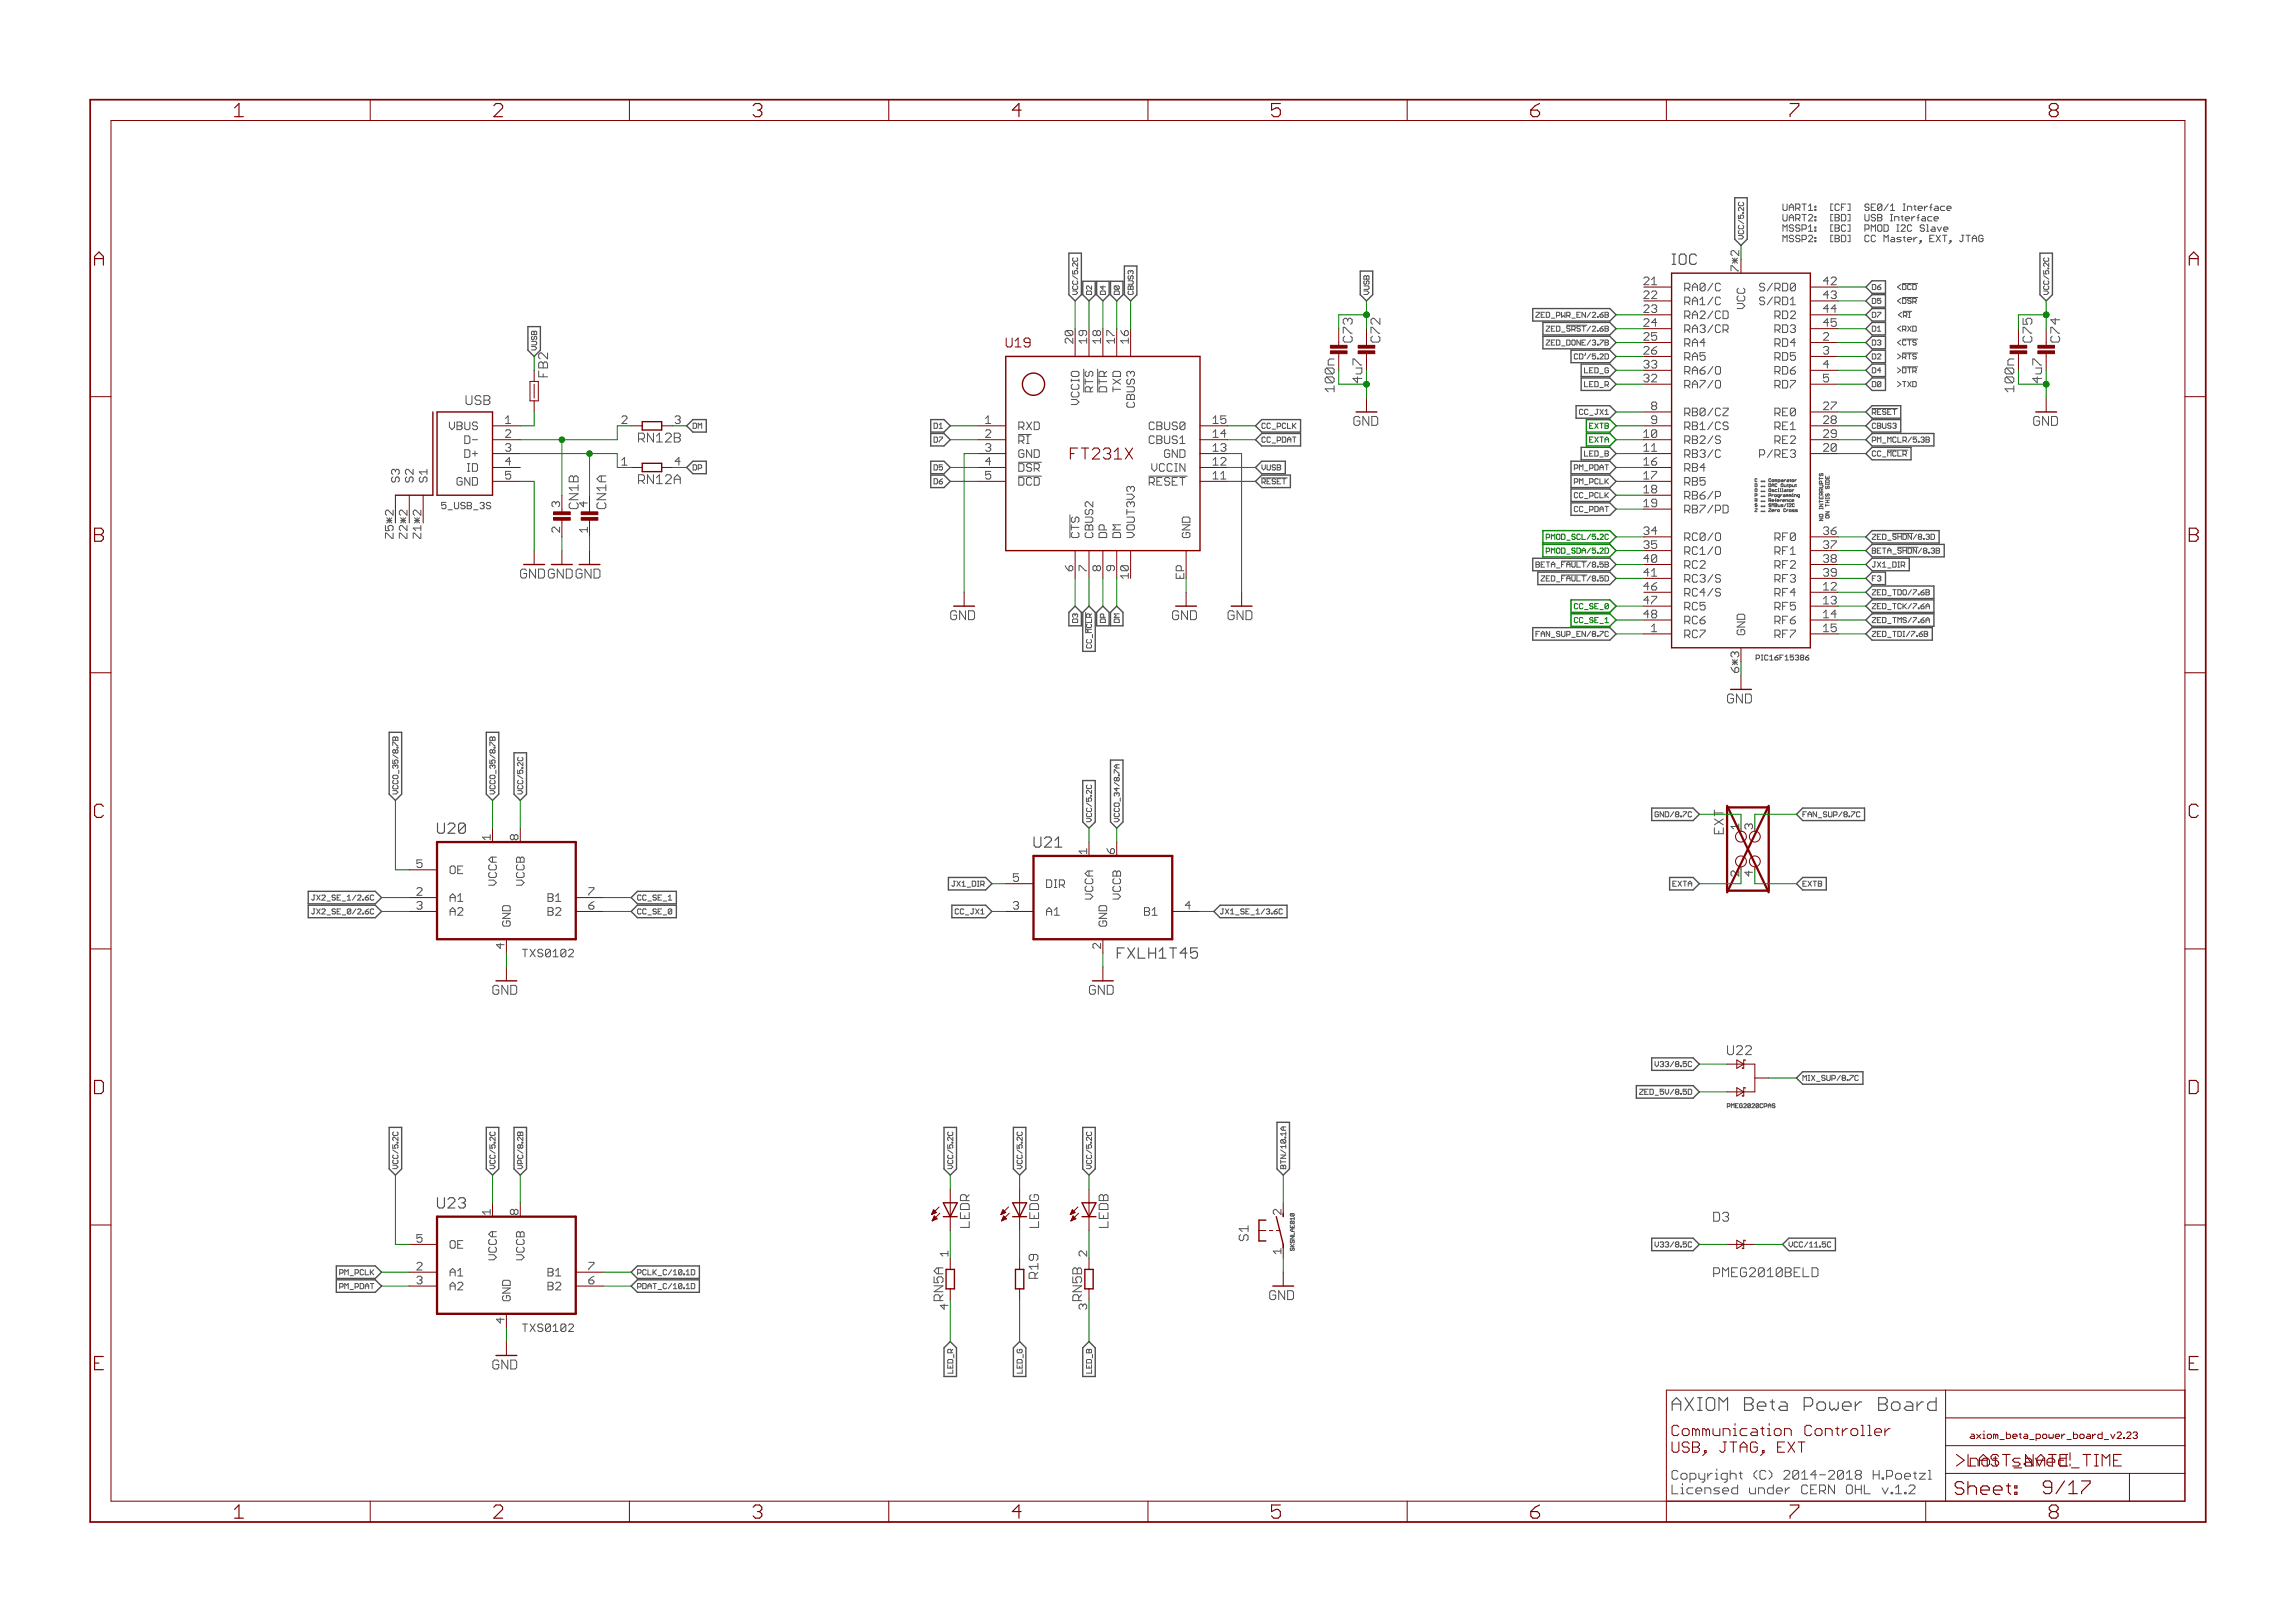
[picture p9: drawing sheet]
<svg xmlns="http://www.w3.org/2000/svg" width="420mm" height="297mm" viewBox="0 0 420 297" stroke-linecap="round" stroke-linejoin="round" font-family="sans-serif">
<defs><g id="words">
<g font-size="3.7" fill="#800000">
<text x="42.9" y="21.4">1</text>
<text x="90.3" y="21.4">2</text>
<text x="137.8" y="21.4">3</text>
<text x="185.3" y="21.4">4</text>
<text x="232.7" y="21.4">5</text>
<text x="280.2" y="21.4">6</text>
<text x="327.6" y="21.4">7</text>
<text x="375.1" y="21.4">8</text>
<text x="17.2" y="48.6">A</text>
<text x="400.7" y="48.6">A</text>
<text x="17.2" y="99.2">B</text>
<text x="400.7" y="99.2">B</text>
<text x="17.1" y="149.7">C</text>
<text x="400.6" y="149.7">C</text>
<text x="17" y="200.2">D</text>
<text x="400.5" y="200.2">D</text>
<text x="17.3" y="250.8">E</text>
<text x="400.7" y="250.8">E</text>
<text x="42.9" y="277.9">1</text>
<text x="90.3" y="277.9">2</text>
<text x="137.8" y="277.9">3</text>
<text x="185.3" y="277.9">4</text>
<text x="232.7" y="277.9">5</text>
<text x="280.2" y="277.9">6</text>
<text x="327.6" y="277.9">7</text>
<text x="375.1" y="277.9">8</text>
</g>
<text font-size="3.6" fill="#505050" x="306" y="258.2">AXIOM Beta Power Board</text>
<text font-size="3.6" fill="#800000" x="374" y="273.5">9/17</text>
<text font-size="3.2" fill="#800000" x="360.6" y="268.4">not saved!</text>
<g font-size="2.9" fill="#505050">
<text x="306" y="48.5">IOC</text>
<text x="80" y="152.6">U20</text>
<text x="189.2" y="155.2">U21</text>
<text x="204.4" y="175.5">FXLH1T45</text>
<text x="80" y="221.2">U23</text>
</g>
<g font-size="2.9" fill="#800000">
<text x="306" y="262.8">Communication Controller</text>
<text x="306" y="265.9">USB, JTAG, EXT</text>
</g>
<g font-size="2.5" fill="#800000">
<text x="184.1" y="63.6">U19</text>
<text x="247" y="77.9">GND</text>
<text x="371.4" y="77.9">GND</text>
<text x="116.8" y="81">RN12B</text>
<text x="116.8" y="88.6">RN12A</text>
<text x="95.2" y="105.9">GNDGNDGND</text>
<text x="174" y="113.5">GND</text>
<text x="214.6" y="113.5">GND</text>
<text x="224.8" y="113.5">GND</text>
<text x="316.2" y="128.7">GND</text>
<text x="90.2" y="182.1">GND</text>
<text x="199.4" y="182.1">GND</text>
<text x="172.7" y="238.5" transform="rotate(-90 172.7 238.5)">RN5A</text>
<text x="198.1" y="238.5" transform="rotate(-90 198.1 238.5)">RN5B</text>
<text x="232.4" y="237.9">GND</text>
<text x="90.2" y="250.6">GND</text>
</g>
<g font-size="2.5" fill="#008000">
<text x="247.6" y="62.7" transform="rotate(-90 247.6 62.7)">C73</text>
<text x="252.7" y="62.7" transform="rotate(-90 252.7 62.7)">C72</text>
<text x="372.1" y="62.7" transform="rotate(-90 372.1 62.7)">C75</text>
<text x="377.1" y="62.7" transform="rotate(-90 377.1 62.7)">C74</text>
<text x="100.3" y="69" transform="rotate(-90 100.3 69)">FB2</text>
<text x="244.3" y="71.6" transform="rotate(-90 244.3 71.6)">100n</text>
<text x="249.4" y="70" transform="rotate(-90 249.4 70)">4u7</text>
<text x="368.8" y="71.6" transform="rotate(-90 368.8 71.6)">100n</text>
<text x="373.8" y="70" transform="rotate(-90 373.8 70)">4u7</text>
</g>
<g font-size="2.5" fill="#505050">
<text x="85" y="74.1">USB</text>
<text x="105.9" y="93.2" transform="rotate(-90 105.9 93.2)">CN1B</text>
<text x="111" y="93.2" transform="rotate(-90 111 93.2)">CN1A</text>
<text x="315.6" y="152.6" transform="rotate(-90 315.6 152.6)">EXT</text>
<text x="177.5" y="224.7" transform="rotate(-90 177.5 224.7)">LEDR</text>
<text x="190.2" y="224.7" transform="rotate(-90 190.2 224.7)">LEDG</text>
<text x="202.9" y="224.7" transform="rotate(-90 202.9 224.7)">LEDB</text>
<text x="228.6" y="227.1" transform="rotate(-90 228.6 227.1)">S1</text>
<text x="190.1" y="234" transform="rotate(-90 190.1 234)">R19</text>
<text x="306" y="270.8">Copyright (C) 2014-2018 H.Poetzl</text>
<text x="306" y="273.5">Licensed under CERN OHL v.1.2</text>
</g>
<g font-size="2.1" fill="#505050">
<text x="301" y="52.2">21</text>
<text x="308.4" y="53.3">RA0/C</text>
<text x="322.5" y="53.3">S/RD0</text>
<text x="333.8" y="52.2">42</text>
<text x="301" y="54.7">22</text>
<text x="301" y="57.3">23</text>
<text x="301" y="59.8">24</text>
<text x="308.4" y="55.8">RA1/C</text>
<text x="308.4" y="58.4">RA2/CD</text>
<text x="319.5" y="56.8" transform="rotate(-90 319.5 56.8)">VCC</text>
<text x="322.5" y="55.8">S/RD1</text>
<text x="324.6" y="58.4">RD2</text>
<text x="333.8" y="54.7">43</text>
<text x="333.8" y="57.3">44</text>
<text x="333.8" y="59.8">45</text>
<text x="196.5" y="62.9" transform="rotate(-90 196.5 62.9)">20</text>
<text x="199" y="62.9" transform="rotate(-90 199 62.9)">19</text>
<text x="201.6" y="62.9" transform="rotate(-90 201.6 62.9)">18</text>
<text x="204.1" y="62.9" transform="rotate(-90 204.1 62.9)">17</text>
<text x="206.6" y="62.9" transform="rotate(-90 206.6 62.9)">16</text>
<text x="301" y="62.3">25</text>
<text x="301" y="64.9">26</text>
<text x="308.4" y="60.9">RA3/CR</text>
<text x="308.4" y="63.5">RA4</text>
<text x="308.4" y="66">RA5</text>
<text x="324.6" y="60.9">RD3</text>
<text x="324.6" y="63.5">RD4</text>
<text x="324.6" y="66">RD5</text>
<text x="333.8" y="62.3">2</text>
<text x="333.8" y="64.9">3</text>
<text x="200.1" y="71.7" transform="rotate(-90 200.1 71.7)">RTS</text>
<text x="205.2" y="72" transform="rotate(-90 205.2 72)">TXD</text>
<text x="301" y="67.4">33</text>
<text x="301" y="70">32</text>
<text x="308.4" y="68.5">RA6/O</text>
<text x="308.4" y="71.1">RA7/O</text>
<text x="324.6" y="68.5">RD6</text>
<text x="324.6" y="71.1">RD7</text>
<text x="333.8" y="67.4">4</text>
<text x="333.8" y="70">5</text>
<text x="92.5" y="77.6">1</text>
<text x="113.8" y="77.6">2</text>
<text x="123.5" y="77.6">3</text>
<text x="180.4" y="77.6">1</text>
<text x="197.6" y="74.4" transform="rotate(-90 197.6 74.4)">VCCIO</text>
<text x="202.7" y="72" transform="rotate(-90 202.7 72)">DTR</text>
<text x="207.7" y="74.8" transform="rotate(-90 207.7 74.8)">CBUS3</text>
<text x="222" y="77.6">15</text>
<text x="302.3" y="77.6">9</text>
<text x="302.3" y="75">8</text>
<text x="308.4" y="76.2">RB0/CZ</text>
<text x="324.9" y="76.2">RE0</text>
<text x="333.8" y="77.6">28</text>
<text x="333.8" y="75">27</text>
<text x="82" y="78.7">VBUS</text>
<text x="84.4" y="83.8">D+</text>
<text x="85.4" y="81.2">D-</text>
<text x="92.5" y="82.7">3</text>
<text x="92.5" y="80.1">2</text>
<text x="180.4" y="82.7">3</text>
<text x="180.4" y="80.1">2</text>
<text x="186.5" y="78.7">RXD</text>
<text x="186.5" y="83.8">GND</text>
<text x="186.5" y="81.2">RI</text>
<text x="210.1" y="81.2">CBUS1</text>
<text x="210.1" y="78.7">CBUS0</text>
<text x="212.4" y="83.8">GND</text>
<text x="222" y="80.1">14</text>
<text x="222" y="82.7">13</text>
<text x="301" y="80.1">10</text>
<text x="301" y="82.7">11</text>
<text x="308.4" y="78.7">RB1/CS</text>
<text x="308.4" y="81.2">RB2/S</text>
<text x="308.4" y="83.8">RB3/C</text>
<text x="322.9" y="83.8">P/RE3</text>
<text x="324.9" y="78.7">RE1</text>
<text x="324.9" y="81.2">RE2</text>
<text x="333.8" y="80.1">29</text>
<text x="333.8" y="82.7">20</text>
<text x="73.1" y="88.3" transform="rotate(-90 73.1 88.3)">S3</text>
<text x="75.7" y="88.3" transform="rotate(-90 75.7 88.3)">S2</text>
<text x="78.2" y="88.3" transform="rotate(-90 78.2 88.3)">S1</text>
<text x="82.9" y="88.8">GND</text>
<text x="85.5" y="86.3">ID</text>
<text x="92.5" y="87.7">5</text>
<text x="92.5" y="85.2">4</text>
<text x="113.8" y="85.2">1</text>
<text x="123.5" y="85.2">4</text>
<text x="180.4" y="85.2">4</text>
<text x="180.4" y="87.7">5</text>
<text x="186.5" y="86.3">DSR</text>
<text x="186.5" y="88.8">DCD</text>
<text x="210.5" y="88.8">RESET</text>
<text x="210.6" y="86.3">VCCIN</text>
<text x="222" y="87.7">11</text>
<text x="222" y="85.2">12</text>
<text x="301" y="85.2">16</text>
<text x="301" y="87.7">17</text>
<text x="308.4" y="86.3">RB4</text>
<text x="308.4" y="88.8">RB5</text>
<text x="102.5" y="92.8" transform="rotate(-90 102.5 92.8)">3</text>
<text x="107.6" y="92.8" transform="rotate(-90 107.6 92.8)">4</text>
<text x="301" y="90.3">18</text>
<text x="301" y="92.8">19</text>
<text x="308.4" y="91.4">RB6/P</text>
<text x="308.4" y="93.9">RB7/PD</text>
<text x="72" y="98.2" transform="rotate(-90 72 98.2)">Z5*2</text>
<text x="74.6" y="98.2" transform="rotate(-90 74.6 98.2)">Z2*2</text>
<text x="77.1" y="98.2" transform="rotate(-90 77.1 98.2)">Z1*2</text>
<text x="102.5" y="97.4" transform="rotate(-90 102.5 97.4)">2</text>
<text x="107.6" y="97.4" transform="rotate(-90 107.6 97.4)">1</text>
<text x="197.6" y="98.4" transform="rotate(-90 197.6 98.4)">CTS</text>
<text x="200.1" y="98.4" transform="rotate(-90 200.1 98.4)">CBUS2</text>
<text x="202.7" y="98.4" transform="rotate(-90 202.7 98.4)">DP</text>
<text x="205.2" y="98.4" transform="rotate(-90 205.2 98.4)">DM</text>
<text x="207.7" y="98.4" transform="rotate(-90 207.7 98.4)">VOUT3V3</text>
<text x="217.9" y="98.4" transform="rotate(-90 217.9 98.4)">GND</text>
<text x="301" y="100.4">35</text>
<text x="301" y="97.9">34</text>
<text x="308.4" y="101.5">RC1/O</text>
<text x="308.4" y="99">RC0/O</text>
<text x="325" y="99">RF0</text>
<text x="325" y="101.5">RF1</text>
<text x="333.8" y="97.9">36</text>
<text x="333.8" y="100.4">37</text>
<text x="196.5" y="104.5" transform="rotate(-90 196.5 104.5)">6</text>
<text x="199" y="104.5" transform="rotate(-90 199 104.5)">7</text>
<text x="201.6" y="104.5" transform="rotate(-90 201.6 104.5)">8</text>
<text x="204.1" y="104.5" transform="rotate(-90 204.1 104.5)">9</text>
<text x="206.6" y="105.8" transform="rotate(-90 206.6 105.8)">10</text>
<text x="216.8" y="105.8" transform="rotate(-90 216.8 105.8)">EP</text>
<text x="301" y="103">40</text>
<text x="301" y="105.5">41</text>
<text x="308.4" y="104.1">RC2</text>
<text x="308.4" y="106.6">RC3/S</text>
<text x="325" y="104.1">RF2</text>
<text x="325" y="106.6">RF3</text>
<text x="333.8" y="103">38</text>
<text x="333.8" y="105.5">39</text>
<text x="301" y="108">46</text>
<text x="301" y="110.6">47</text>
<text x="301" y="113.1">48</text>
<text x="308.4" y="109.2">RC4/S</text>
<text x="308.4" y="111.7">RC5</text>
<text x="325" y="109.2">RF4</text>
<text x="325" y="111.7">RF5</text>
<text x="333.8" y="108">12</text>
<text x="333.8" y="110.6">13</text>
<text x="333.8" y="113.1">14</text>
<text x="302.3" y="115.7">1</text>
<text x="308.4" y="114.2">RC6</text>
<text x="308.4" y="116.8">RC7</text>
<text x="319.5" y="116.2" transform="rotate(-90 319.5 116.2)">GND</text>
<text x="325" y="114.2">RF6</text>
<text x="325" y="116.8">RF7</text>
<text x="333.8" y="115.7">15</text>
<text x="89.8" y="153.8" transform="rotate(-90 89.8 153.8)">1</text>
<text x="94.9" y="153.8" transform="rotate(-90 94.9 153.8)">8</text>
<text x="76.3" y="158.8">5</text>
<text x="82.3" y="160">OE</text>
<text x="185.5" y="161.4">5</text>
<text x="199" y="156.3" transform="rotate(-90 199 156.3)">1</text>
<text x="204.1" y="156.3" transform="rotate(-90 204.1 156.3)">6</text>
<text x="76.3" y="163.9">2</text>
<text x="76.3" y="166.5">3</text>
<text x="82.3" y="165">A1</text>
<text x="82.3" y="167.6">A2</text>
<text x="90.9" y="162.4" transform="rotate(-90 90.9 162.4)">VCCA</text>
<text x="96" y="162.4" transform="rotate(-90 96 162.4)">VCCB</text>
<text x="100.2" y="165">B1</text>
<text x="100.2" y="167.6">B2</text>
<text x="107.7" y="163.9">7</text>
<text x="107.7" y="166.5">6</text>
<text x="185.5" y="166.5">3</text>
<text x="191.5" y="162.5">DIR</text>
<text x="191.5" y="167.6">A1</text>
<text x="200.1" y="164.9" transform="rotate(-90 200.1 164.9)">VCCA</text>
<text x="205.2" y="164.9" transform="rotate(-90 205.2 164.9)">VCCB</text>
<text x="209.5" y="167.6">B1</text>
<text x="216.9" y="166.5">4</text>
<text x="92.3" y="173.6" transform="rotate(-90 92.3 173.6)">4</text>
<text x="93.5" y="169.6" transform="rotate(-90 93.5 169.6)">GND</text>
<text x="201.6" y="173.6" transform="rotate(-90 201.6 173.6)">2</text>
<text x="202.7" y="169.6" transform="rotate(-90 202.7 169.6)">GND</text>
<text x="95.9" y="175.2">TXS0102</text>
<text x="76.3" y="227.4">5</text>
<text x="89.8" y="222.3" transform="rotate(-90 89.8 222.3)">1</text>
<text x="94.9" y="222.3" transform="rotate(-90 94.9 222.3)">8</text>
<text x="76.3" y="232.5">2</text>
<text x="82.3" y="228.5">OE</text>
<text x="82.3" y="233.6">A1</text>
<text x="90.9" y="230.9" transform="rotate(-90 90.9 230.9)">VCCA</text>
<text x="96" y="230.9" transform="rotate(-90 96 230.9)">VCCB</text>
<text x="100.2" y="233.6">B1</text>
<text x="107.7" y="232.5">7</text>
<text x="173.6" y="229.9" transform="rotate(-90 173.6 229.9)">1</text>
<text x="199" y="229.9" transform="rotate(-90 199 229.9)">2</text>
<text x="76.3" y="235">3</text>
<text x="82.3" y="236.1">A2</text>
<text x="93.5" y="238.1" transform="rotate(-90 93.5 238.1)">GND</text>
<text x="100.2" y="236.1">B2</text>
<text x="107.7" y="235">6</text>
<text x="173.6" y="239.6" transform="rotate(-90 173.6 239.6)">4</text>
<text x="199" y="239.6" transform="rotate(-90 199 239.6)">3</text>
<text x="92.3" y="242.2" transform="rotate(-90 92.3 242.2)">4</text>
<text x="95.9" y="243.8">TXS0102</text>
</g>
<g font-size="2.1" fill="#800000">
<text x="318.4" y="49.6" transform="rotate(-90 318.4 49.6)">7*2</text>
<text x="318.4" y="122.7" transform="rotate(-90 318.4 122.7)">6*3</text>
<text x="318.4" y="151.8" transform="rotate(-90 318.4 151.8)">1</text>
<text x="320.9" y="151.8" transform="rotate(-90 320.9 151.8)">3</text>
<text x="318.4" y="160.3" transform="rotate(-90 318.4 160.3)">2</text>
<text x="320.9" y="160.3" transform="rotate(-90 320.9 160.3)">4</text>
<text x="234.6" y="222.3" transform="rotate(-90 234.6 222.3)">2</text>
<text x="234.6" y="229.5" transform="rotate(-90 234.6 229.5)">1</text>
</g>
<g font-size="1.8" fill="#505050">
<text x="326.4" y="38.6">UART1: [CF] SE0/1 Interface</text>
<text x="326.4" y="40.5">UART2: [BD] USB Interface</text>
<text x="326.4" y="42.4">MSSP1: [BC] PMOD I2C Slave</text>
<text x="326.4" y="44.3">MSSP2: [BD] CC Master, EXT, JTAG</text>
<text x="81.4" y="93.2">5_USB_3S</text>
</g>
<text font-size="1.8" fill="#800000" x="360.6" y="263.3">axiom_beta_power_board_v2.23</text>
<g font-size="1.4" fill="#505050">
<text x="319.2" y="43.8" transform="rotate(-90 319.2 43.8)">VCC/5.2C</text>
<text x="197.3" y="53.9" transform="rotate(-90 197.3 53.9)">VCC/5.2C</text>
<text x="199.9" y="53.9" transform="rotate(-90 199.9 53.9)">D2</text>
<text x="202.4" y="53.9" transform="rotate(-90 202.4 53.9)">D4</text>
<text x="205" y="53.9" transform="rotate(-90 205 53.9)">D0</text>
<text x="207.5" y="53.9" transform="rotate(-90 207.5 53.9)">CBUS3</text>
<text x="250.7" y="53.9" transform="rotate(-90 250.7 53.9)">VUSB</text>
<text x="342.7" y="53">D6</text>
<text x="347" y="53">&lt;DCD</text>
<text x="375.1" y="53.9" transform="rotate(-90 375.1 53.9)">VCC/5.2C</text>
<text x="281.4" y="58.1">ZED_PWR_EN/2.6B</text>
<text x="342.7" y="58.1">D7</text>
<text x="342.7" y="55.6">D5</text>
<text x="347.1" y="55.6">&lt;DSR</text>
<text x="347.7" y="58.1">&lt;RI</text>
<text x="98.3" y="64.1" transform="rotate(-90 98.3 64.1)">VUSB</text>
<text x="283.2" y="63.2">ZED_DONE/3.7B</text>
<text x="283.6" y="60.7">ZED_SRST/2.6B</text>
<text x="288.4" y="65.7">CD'/5.2D</text>
<text x="342.7" y="65.7">D2</text>
<text x="342.7" y="60.7">D1</text>
<text x="342.7" y="63.2">D3</text>
<text x="347.1" y="60.7">&lt;RXD</text>
<text x="347.2" y="65.7">&gt;RTS</text>
<text x="347.2" y="63.2">&lt;CTS</text>
<text x="290.1" y="68.3">LED_G</text>
<text x="290.2" y="70.8">LED_R</text>
<text x="342.7" y="70.8">D0</text>
<text x="342.7" y="68.3">D4</text>
<text x="347.1" y="68.3">&gt;DTR</text>
<text x="347.2" y="70.8">&gt;TXD</text>
<text x="289.7" y="75.9">CC_JX1</text>
<text x="342.7" y="75.9">RESET</text>
<text x="126.9" y="78.4">DM</text>
<text x="170.8" y="78.4">D1</text>
<text x="170.8" y="81">D7</text>
<text x="231" y="78.4">CC_PCLK</text>
<text x="231" y="81">CC_PDAT</text>
<text x="290.3" y="83.5">LED_B</text>
<text x="342.7" y="83.5">CC_MCLR</text>
<text x="342.7" y="81">PM_MCLR/5.3B</text>
<text x="342.7" y="78.4">CBUS3</text>
<text x="126.9" y="86.1">DP</text>
<text x="170.8" y="86.1">D5</text>
<text x="170.8" y="88.6">D6</text>
<text x="231" y="86.1">VUSB</text>
<text x="231" y="88.6">RESET</text>
<text x="288.2" y="86.1">PM_PDAT</text>
<text x="288.4" y="88.6">PM_PCLK</text>
<text x="288.2" y="93.7">CC_PDAT</text>
<text x="288.5" y="91.1">CC_PCLK</text>
<text x="342.7" y="101.3">BETA_SHDN/8.3B</text>
<text x="342.7" y="98.8">ZED_SHDN/8.3D</text>
<text x="282.1" y="103.8">BETA_FAULT/8.5B</text>
<text x="282.7" y="106.4">ZED_FAULT/8.5D</text>
<text x="342.7" y="103.8">JX1_DIR</text>
<text x="342.7" y="106.4">F3</text>
<text x="342.7" y="108.9">ZED_TDO/7.6B</text>
<text x="342.7" y="111.5">ZED_TCK/7.6A</text>
<text x="342.7" y="114">ZED_TMS/7.6A</text>
<text x="197.3" y="114.1" transform="rotate(-90 197.3 114.1)">D3</text>
<text x="199.9" y="118.8" transform="rotate(-90 199.9 118.8)">CC_MCLR</text>
<text x="202.4" y="114" transform="rotate(-90 202.4 114)">DP</text>
<text x="205" y="114.4" transform="rotate(-90 205 114.4)">DM</text>
<text x="281.9" y="116.5">FAN_SUP_EN/8.7C</text>
<text x="342.7" y="116.5">ZED_TDI/7.6B</text>
<text x="322" y="120.8">PIC16F15386</text>
<text x="72.9" y="145.4" transform="rotate(-90 72.9 145.4)">VCCO_35/8.7B</text>
<text x="90.7" y="145.4" transform="rotate(-90 90.7 145.4)">VCCO_35/8.7B</text>
<text x="95.7" y="145.4" transform="rotate(-90 95.7 145.4)">VCC/5.2C</text>
<text x="303" y="149.5">GND/8.7C</text>
<text x="330" y="149.5">FAN_SUP/8.7C</text>
<text x="199.9" y="150.4" transform="rotate(-90 199.9 150.4)">VCC/5.2C</text>
<text x="205" y="150.4" transform="rotate(-90 205 150.4)">VCCO_34/8.7A</text>
<text x="58.5" y="164.8">JX2_SE_1/2.6C</text>
<text x="58.5" y="167.3">JX2_SE_0/2.6C</text>
<text x="116.7" y="167.3">CC_SE_0</text>
<text x="116.7" y="164.8">CC_SE_1</text>
<text x="174.9" y="162.2">JX1_DIR</text>
<text x="175.4" y="167.3">CC_JX1</text>
<text x="223.4" y="167.3">JX1_SE_1/3.6C</text>
<text x="306.3" y="162.2">EXTA</text>
<text x="330" y="162.2">EXTB</text>
<text x="303.4" y="195.3">V33/8.5C</text>
<text x="330" y="197.8">MIX_SUP/8.7C</text>
<text x="300.6" y="200.3">ZED_5V/8.5D</text>
<text x="72.9" y="213.9" transform="rotate(-90 72.9 213.9)">VCC/5.2C</text>
<text x="90.7" y="213.9" transform="rotate(-90 90.7 213.9)">VCC/5.2C</text>
<text x="95.7" y="213.9" transform="rotate(-90 95.7 213.9)">VPC/8.2B</text>
<text x="174.5" y="213.9" transform="rotate(-90 174.5 213.9)">VCC/5.2C</text>
<text x="187.2" y="213.9" transform="rotate(-90 187.2 213.9)">VCC/5.2C</text>
<text x="199.9" y="213.9" transform="rotate(-90 199.9 213.9)">VCC/5.2C</text>
<text x="235.4" y="213.9" transform="rotate(-90 235.4 213.9)">BTN/10.1A</text>
<text x="62.4" y="233.3">PM_PCLK</text>
<text x="116.7" y="233.3">PCLK_C/10.1D</text>
<text x="303.4" y="228.3">V33/8.5C</text>
<text x="327.5" y="228.3">VCC/11.5C</text>
<text x="62.1" y="235.9">PM_PDAT</text>
<text x="116.7" y="235.9">PDAT_C/10.1D</text>
<text x="174.5" y="251.2" transform="rotate(-90 174.5 251.2)">LED_R</text>
<text x="187.2" y="251.3" transform="rotate(-90 187.2 251.3)">LED_G</text>
<text x="199.9" y="251.1" transform="rotate(-90 199.9 251.1)">LED_B</text>
</g>
<g font-size="1.4" fill="#008000">
<text x="291" y="81">EXTA</text>
<text x="291" y="78.4">EXTB</text>
<text x="282.9" y="101.3">PMOD_SDA/5.2D</text>
<text x="283.3" y="98.8">PMOD_SCL/5.2C</text>
<text x="288.6" y="111.5">CC_SE_0</text>
<text x="288.6" y="114">CC_SE_1</text>
</g>
<g font-size="1.1" fill="#505050">
<text x="333.8" y="95.2" transform="rotate(-90 333.8 95.2)">NO INTERRUPTS</text>
<text x="334.9" y="94.5" transform="rotate(-90 334.9 94.5)">ON THIS SIDE</text>
<text x="237" y="228.9" transform="rotate(-90 237 228.9)">SKSNLAE010</text>
</g>
</g></defs>
<path d="M351.7 256.6h.4M354.5 255.8v2.3h-1.2l-.4-.4v-.7l.4-.4h1.2" fill="none" stroke="#505050" stroke-width=".21"/>
<g fill="none" stroke="#505050" stroke-width=".18">
<path d="M351.9 39.6h.4l.2 .2v.6M353.3 37.9h.4M353.7 37.3l-.2 .2v1M353.7 39.6h-.6l-.2 .2v.4l.2 .2M354.3 37.7h.4l.2 .2v.6h-.6l-.2-.2 .2-.2h.6M356 37.7h-.6l-.2 .2v.4l.2 .2h.6M356.4 38.1h.8l-.2-.4h-.4l-.2 .2v.4l.2 .2h.4M283.1 59.7h.6M283.7 59.8l-.6 .7v.1h.6M286.8 59.5h3.7M348.3 54.4h2.8M348.3 51.9h2.8"/>
<path d="M352.5 40h-.6l-.2 .2 .2 .2M353.7 41.6h.4l.2 .1v.6M353.7 41.9h.6M354.1 40h.8l-.2-.4h-.4l-.2 .2v.4l.2 .2h.4M354.7 41.6l.3 .7 .4-.7M355.8 41.9h.8v-.2l-.2-.1h-.4l-.2 .1v.4l.2 .2M359.1 43.1h.4M359.3 43.1v.9l-.2 .2h-.2l-.1-.2M359.9 43.1h.8M360.3 43.1v1.1M361.1 44.2v-.7l.4-.4 .4 .4v.7M361.1 43.6h.8"/>
<path d="M363.1 43.3l-.3-.2h-.3l-.2 .2v.7l.2 .2h.3l.3-.2v-.4h-.5M198.4 67.6v4.2M201 67.6v4.2M289.3 74.9l-.1 .2v.6l.1 .2M342.7 74.8h4.7M348.3 64.6h2.8M348.3 62.1h2.8M348.3 67.1h2.8M80.9 92.9l.1 .2M81.6 91.9h-.7v.6l.3-.2M186.5 87.1h4.2M186.5 84.6h4.2"/>
<path d="M195.9 94.2v4.2M210.3 87.1h7M231 87.5h4.7M321.3 88.5l.4 .1-.1 .5h-.3zM321.3 90.7l.4-.1-.1-.2h-.3v.5M321.3 91.6l.4-.1-.1-.2h-.3v.5M321.3 93.1h.4l-.4 .5h.4M321.4 89.5h.3l-.1 .5-.3-.1zM321.5 91.6l.2 .2M321.7 87.7l-.1-.1-.3 .1 .1 .5 .3-.1M321.7 92.3l-.3-.1-.1 .2 .4 .2-.1 .1-.3-.1M322.1 83.2h.7"/>
<path d="M322.4 88.1l.1 .1zM322.4 89l.1 .1zM322.4 89.9l.1 .1zM322.4 90.8l.1 .1zM322.4 91.7l.1 .1zM322.4 92.6l.1 .1zM322.4 93.6h.1zM322.7 88.1l.1 .1zM322.7 89l.1 .1zM322.7 89.9l.1 .1zM322.7 90.8l.1 .1zM322.7 91.7l.1 .1z"/>
<path d="M322.7 92.6l.1 .1zM322.7 93.6h.1zM322.8 82.3h-.7v1.4M323 88.1l.1 .1zM323 89l.1 .1zM323 89.9l.1 .1zM323 90.8l.1 .1zM323 91.7l.1 .1zM323 92.6l.1 .1zM323 93.6h.1zM323.8 88.5l.4 .1-.1 .5h-.3zM323.8 89.5h.4l-.1 .5-.3-.1z"/>
<path d="M323.8 90.7l.4-.1-.1-.2h-.3v.5M323.8 91.6l.4-.1-.1-.2h-.3v.5M323.8 93.1h.4l-.4 .5h.4M324 91.6l.2 .2M324.2 87.7l-.1-.1-.3 .1 .1 .5 .3-.1M324.2 92.3l-.1-.1-.3 .1 .4 .2-.1 .2-.3-.1M324.4 87.9l.3-.1 .1 .3-.3 .1zM324.4 89.1v-.4l.2-.2 .2 .2v.4M324.4 91.6h.4l-.1-.1h-.3l.1 .3h.2M324.4 92.7v-.5l.2 .2 .2-.2v.5M324.4 93.5h.4l-.1-.2-.3 .1v.2h.3M324.4 90.5v.4"/>
<path d="M324.4 88.8h.4M324.7 90.5l-.3 .2M324.8 89.6l-.4 .1 .4 .2-.4 .1M325 92.2l.3 .1-.1 .4h-.2zM325 93.3v.3M325 90.5l.2 .1-.1 .3-.2-.1zM325 91.5h.1M325 92.5h.2M325.1 87.9l-.1-.1v.4M325.1 87.9v.3M325.1 87.9h.2v.3M325.1 91.3v.5"/>
<path d="M325.2 93.3l-.2 .2M325.3 88.6h-.3v.4h.3M325.3 89.6l-.3 .1 .1 .3h.2M325.3 91.6h.4l-.1-.1h-.3l.1 .3h.2M325.4 93.4l.3-.1 .1 .3h-.3zM325.5 88.2l.4-.1-.1-.3h-.3v.5M325.5 92.4l.1 .3h.3v-.3M325.5 90h.2M325.5 89.6l.1 .4M325.6 89.4v.1M325.8 90.9l-.4-.1 .1-.3h.3v.5l-.2 .1M325.9 89.5l.1 .5"/>
<path d="M325.9 90h.2M325.9 91.5v.3M326 90.5v.4M326.1 88.6h.3l-.1 .5-.2-.1zM326.2 91.5l-.3 .1M326.2 87.8l.2 .1v.3h-.2l-.1-.1 .1-.1h.2M326.3 89.5h.1v.5M326.3 90h.2M326.3 90.5l-.3 .2M326.4 91.6h.3l-.1-.1h-.2v.2l.2 .1M326.4 92.4l-.3 .1h.2v.2h-.2M326.5 90.5l.3 .1v.3h-.3v-.2h.3"/>
<path d="M326.6 87.8v.4M326.6 88.7l.1 .4h.3v-.4M326.7 89.6l.3 .1v.3h-.3v-.2h.3M326.9 93.2h-.3v.4h.3M326.9 87.8l-.3 .2M326.9 91.8v-.3h.3l.1 .3M327 92.2l-.4 .5M327.1 93.3v.3M327.2 87.8l.3 .1v.3h-.3v-.2h.3M327.2 90.6l-.2-.1v.4M327.2 90.6v.3M327.2 90.6l.1-.1 .1 .1v.3"/>
<path d="M327.2 88.7h.2M327.2 89.6h.2M327.2 92.2h.2M327.2 92.7h.2M327.3 89.5l.1 .5M327.3 88.6l.1 .5M327.3 92.2v.5M327.4 93.3l-.3 .2M327.6 89.1h.3v-.3l-.3-.1v.5M327.6 89.7l.3-.1v.3l-.2 .1zM327.6 93.4l.3-.1v.3h-.2zM327.6 92.3l.3-.1v.2l-.3 .3h.3"/>
<path d="M327.7 87.8h.2M327.8 87.7l.1 .5M327.8 90.6v.3M327.8 90.6l-.2-.1v.4M327.8 90.6l.1-.1v.1v.3M327.9 91.5h-.4l.1 .3h.3M328 87.9l.3-.1 .1 .3-.3 .1zM328 91.6h.4l-.1-.1h-.3l.1 .3h.2M328.1 88.7l.1 .4h.3v-.4M328.1 89.6v.4M328.1 90.9h.2M328.1 90.5l.1 .4"/>
<path d="M328.2 90.3v.1M328.4 89.6l-.3 .2M328.5 92.3l-.1-.1-.3 .1 .1 .4 .3-.1M328.5 90.9v-.4h.3l.1 .4M328.5 93.3l-.4 .1 .4 .2h-.4M328.6 87.8v.4M328.7 88.7h.2M328.8 88.6l.1 .5M328.9 87.8l-.3 .2M329.1 93.3h-.3v.2l.3 .1h-.4M329.4 90.9l-.3-.1 .1-.3h.2v.5l-.2 .1M345.5 82.4h3.8"/>
<path d="M346.5 97.6h3.7M198.8 112.1v3.7M281.2 116h.3M281.2 103.3h.5M281.7 103.3l.1 .2M281.8 103l-.1-.2h-.5v1h.5l.1-.2M281.8 115.5h-.6v1M281.8 103.2l-.1 .1M282.2 105.4h.6M282.8 105.6l-.6 .6v.1h.6M285.9 105.2h4.6M285.9 102.7h4.6"/>
<path d="M322 119.9h-.5v.9M347.4 100.2h3.8M321.5 120.5h.5M57.4 166.3h.3M57.4 163.8h.3M57.5 166.3v.8l-.1 .2-.4-.2M57.5 163.8v.8l-.1 .1-.4-.1M174.2 162.1l.2 .1M175 166.3l-.1 .2v.6l.1 .2M234.8 166.5l-.2-.2h-.3l-.1 .2v.6l.1 .2h.3l.2-.2M316.3 191.4v1.3l.2 .3h.6l.3-.3v-1.3M317.9 191.7l.3-.3h.5l.3 .3v.2l-1.1 1.1h1.1"/>
<path d="M319.6 191.7l.2-.3h.6l.2 .3v.2l-1 1.1h1M316.2 202.5l.5-.1-.1-.4h-.4v.7M317 202.7v-.7l.2 .2 .3-.2v.7M317.7 202.4h.3M318.2 202h-.5v.7h.5M319 202.1l-.1-.1-.4 .1v.5l.1 .1 .4-.1v-.2h-.3M319.2 202.1l.1-.1 .4 .1-.5 .6h.5M320.5 202.1l-.4-.1-.1 .1v.5M320.5 202.1v.5l-.2 .1-.3-.1M320.5 202.1l-.5 .5M320.7 202.1l.1-.1 .4 .1-.5 .6h.5M322 202.1l-.4-.1-.1 .6"/>
<path d="M322 202.1v.5l-.2 .1-.3-.1M322 202.1l-.5 .5M322.7 202.1l-.1-.1-.4 .1v.5l.1 .1 .4-.1M323 202.5h.3l.2-.4-.2-.1h-.3v.7M323.7 202.4h.5M323.7 202.7v-.5l.3-.2 .2 .2v.5M325 202.1l-.4-.1-.1 .2 .3 .2 .2 .2-.2 .1-.3-.1M127 232.4l.2 .1v.7l-.2 .1M313.7 221.9h.8l.3 .2v1.1l-.3 .3h-.8zM313.7 233.1h.8l.3-.3v-.5l-.3-.3h-.8v1.7M315.4 233.7v-1.7l.5 .6 .6-.6v1.7M315.4 222.1l.2-.2h.6l.3 .2v.3l-.3 .3"/>
<path d="M315.9 222.7h.3M316.2 222.7l.3 .2v.3l-.3 .3h-.6l-.2-.3M317 232.8h.5M318.1 232h-1.1v1.7h1.1M319.7 232.3l-.3-.3h-.5l-.3 .3v1.1l.3 .3h.5l.3-.3v-.6h-.5M320.3 232.3l.2-.3h.6l.3 .3v.3l-1.1 1.1h1.1M323 232.3v1.1l-.3 .3h-.5l-.3-.3M323 232.3l-.3-.3h-.5l-.3 .3v1.1M323 232.3l-1.1 1.1M323.6 233.7h1M323.6 232.6l.5-.6v1.7M326.3 232.3l-.3-.3h-.5l-.3 .3v1.1"/>
<path d="M326.3 232.3v1.1l-.3 .3h-.5l-.3-.3M326.3 232.3l-1.1 1.1M326.8 232h.8l.3 .3v.3l-.3 .2 .3 .3v.3l-.3 .3h-.8zM326.8 232.8h.8M328.5 232.8h.5M329.5 232h-1v1.7h1M330.1 232v1.7h1.1M331.7 232h.8l.3 .3v1.1l-.3 .3h-.8zM347 272.3l.6-.5v1.6M347 273.4h1.1M348.7 270.5l.3 .2h.5M348.7 269.9l.3-.3h.5l.3 .3v.3h-1.1"/>
<path d="M348.7 273.1h.3v.3h-.3zM349.5 272l.3-.2h.5l.3 .2v.3l-1.1 1.1h1.1M350.3 269.6h.6M350.6 269.4v1.1l.3 .2M351.4 269.6h1.1l-1.1 1.1h1.1M353 270.7h.6M353 269.1h.3v1.6"/>
</g>
<g fill="none" stroke="#505050" stroke-width=".25">
<path d="M317.6 36.2h2.3v7.6l-1.2 1.1-1.1-1.1zM195.7 46.3h2.3v7.6l-1.2 1.2-1.1-1.2zM198.2 51.5h2.3v2.4l-1.1 1.2-1.2-1.2zM200.8 51.5h2.3v2.4l-1.2 1.2-1.1-1.2zM203.3 51.5h2.3v2.4l-1.2 1.2-1.1-1.2zM205.8 48.7h2.3v5.2l-1.1 1.2-1.2-1.2zM249 49.6h2.3v4.3l-1.1 1.2-1.2-1.2zM280.6 56.5h14.1l1.2 1.1-1.2 1.2h-14.1zM282.5 59h12.2l1.2 1.2-1.2 1.1h-12.2zM341.6 52.5l1.1-1.1h2.5v2.3h-2.5zM341.6 55.1l1.1-1.2h2.5v2.3h-2.5zM341.6 57.6l1.1-1.1h2.5v2.3h-2.5z"/>
<path d="M373.5 46.3h2.3v7.6l-1.2 1.2-1.1-1.2zM98.9 64.1v-4.3h-2.3v4.3l1.2 1.1M125.7 77.9l1.2-1.1h2.4v2.3h-2.4zM170.4 76.8h2.4l1.2 1.1-1.2 1.2h-2.4zM170.4 79.3h2.4l1.2 1.2-1.2 1.1h-2.4zM231 76.8h7.1v2.3h-7.1l-1.2-1.2zM282.5 61.6h12.2l1.2 1.1-1.2 1.1h-12.2zM287.6 64.1h7.1l1.2 1.1-1.2 1.2h-7.1zM288.5 74.3h6.2l1.2 1.1-1.2 1.1h-6.2zM289.5 69.2h5.2l1.2 1.1-1.2 1.2h-5.2zM289.5 66.6h5.2l1.2 1.2-1.2 1.1h-5.2zM341.6 60.2l1.1-1.2h2.5v2.3h-2.5z"/>
<path d="M341.6 62.7l1.1-1.1h2.5v2.2h-2.5zM342.7 76.8h5.3v2.3h-5.3l-1.1-1.2zM342.7 79.3h11.4v2.3h-11.4l-1.1-1.1zM342.7 69.2h2.5v2.3h-2.5l-1.1-1.2zM342.7 64.1h2.5v2.3h-2.5l-1.1-1.2zM342.7 66.6h2.5v2.3h-2.5l-1.1-1.1zM342.7 74.3h5.3v2.2h-5.3l-1.1-1.1zM125.7 85.6l1.2-1.2h2.4v2.3h-2.4zM170.4 84.4h2.4l1.2 1.2-1.2 1.1h-2.4zM170.4 87h2.4l1.2 1.1-1.2 1.1h-2.4zM229.8 80.5l1.2-1.2h7.1v2.3h-7.1zM229.8 88.1l1.2-1.1h5.2v2.2h-5.2z"/>
<path d="M231 84.4h4.3v2.3h-4.3l-1.2-1.1zM287.6 84.4h7.1l1.2 1.2-1.2 1.1h-7.1zM287.6 89.5h7.1l1.2 1.1-1.2 1.2h-7.1zM287.6 87h7.1l1.2 1.1-1.2 1.1h-7.1zM287.6 92h7.1l1.2 1.2-1.2 1.1h-7.1zM289.5 81.9h5.2l1.2 1.1-1.2 1.2h-5.2zM342.7 81.9h7.2v2.3h-7.2l-1.1-1.2zM342.7 97.1h12.3v2.3h-12.3l-1.1-1.1zM195.7 112.1l1.1-1.2 1.2 1.2v2.4h-2.3zM199.4 110.9l1.1 1.2v7.1h-2.3v-7.1zM201.9 110.9l1.2 1.2v2.4h-2.3v-2.4zM203.3 112.1l1.1-1.2 1.2 1.2v2.4h-2.3z"/>
<path d="M280.6 102.2h14.1l1.2 1.1-1.2 1.2h-14.1zM280.6 114.9h14.1l1.2 1.1-1.2 1.2h-14.1zM281.5 104.7h13.2l1.2 1.2-1.2 1.1h-13.2zM341.6 105.9l1.1-1.2h2.5v2.3h-2.5zM341.6 100.8l1.1-1.2h13.2v2.3h-13.2zM341.6 108.4l1.1-1.1h11.4v2.2h-11.4zM341.6 110.9l1.1-1.1h11.4v2.3h-11.4zM341.6 113.5l1.1-1.2h11.4v2.3h-11.4zM341.6 116l1.1-1.1h11.1v2.3h-11.1zM341.6 103.3l1.1-1.1h6.8v2.3h-6.8zM71.2 134h2.3v11.4l-1.1 1.1-1.2-1.1zM89 134h2.3v11.4l-1.1 1.1-1.2-1.1z"/>
<path d="M94.1 137.8h2.3v7.6l-1.2 1.1-1.1-1.1zM203.3 139.1h2.3v11.3l-1.2 1.2-1.1-1.2zM198.2 142.9h2.3v7.5l-1.1 1.2-1.2-1.2zM302.4 147.9h7.6l1.1 1.1-1.1 1.2h-7.6zM328.9 149l1.1-1.1h11.4v2.3h-11.4zM56.4 165.7h12.3l1.1 1.1-1.1 1.2h-12.3zM56.4 163.1h12.3l1.1 1.2-1.1 1.1h-12.3zM115.5 164.3l1.2-1.2h7.1v2.3h-7.1zM116.7 165.7h7.1v2.3h-7.1l-1.2-1.2zM173.6 160.6h6.8l1.2 1.1-1.2 1.2h-6.8zM174.3 165.7h6.1l1.2 1.1-1.2 1.2h-6.1zM223.4 165.7h12.2v2.3h-12.2l-1.2-1.2z"/>
<path d="M305.7 160.6h4.3l1.1 1.1-1.1 1.2h-4.3zM328.9 161.7l1.1-1.1h4.3v2.3h-4.3zM299.6 198.7h10.4l1.1 1.1-1.1 1.2h-10.4zM302.4 193.6h7.6l1.1 1.2-1.1 1.1h-7.6zM328.9 197.3l1.1-1.1h11.1v2.2h-11.1zM71.2 206.3h2.3v7.6l-1.1 1.2-1.2-1.2zM89 206.3h2.3v7.6l-1.1 1.2-1.2-1.2zM94.1 206.3h2.3v7.6l-1.2 1.2-1.1-1.2zM172.8 206.3h2.3v7.6l-1.1 1.2-1.2-1.2zM185.5 206.3h2.3v7.6l-1.1 1.2-1.2-1.2zM198.2 206.3h2.3v7.6l-1.1 1.2-1.2-1.2zM233.8 205.4h2.3v8.5l-1.2 1.2-1.1-1.2z"/>
<path d="M61.6 234.2h7.1l1.1 1.2-1.1 1.1h-7.1zM61.6 231.7h7.1l1.1 1.1-1.1 1.2h-7.1zM115.5 235.4l1.2-1.2h11.3v2.3h-11.3zM115.5 232.8l1.2-1.1h11.3v2.3h-11.3zM302.4 226.6h7.6l1.1 1.2-1.1 1.1h-7.6zM327.5 226.6h8.5v2.3h-8.5l-1.2-1.1zM172.8 246.7l1.2-1.2 1.1 1.2v5.2h-2.3zM186.7 245.5l1.1 1.2v5.2h-2.3v-5.2zM198.2 246.7l1.2-1.2 1.1 1.2v5.2h-2.3z"/>
</g>
<g fill="none" stroke="#800000" stroke-width=".18">
<path d="M67.8 18.2v3.9M115.2 18.2v3.9M162.7 18.2v3.9M210.2 18.2v3.9M257.6 18.2v3.9M305.1 18.2v3.9M352.6 18.2v3.9M20.3 22.1h379.7v252.6h-379.7zM300.9 52.5h5.1M300.9 55.1h5.1M300.9 57.6h5.1M331.4 52.5h5.1"/>
<path d="M331.4 55.1h5.1M331.4 57.6h5.1M16.5 72.6h3.8M90.2 77.9h5M97 69.8h1.6v3.6h-1.6zM97.8 67.8v2M97.8 70.3v2.6M97.8 73.4v2M115.5 77.9h2.1M121.1 77.9h2.1M179 77.9h5.1M196.8 60.2v5"/>
<path d="M199.4 60.2v5M201.9 60.2v5M204.4 60.2v5M207 60.2v5M219.7 77.9h5.1M250.2 72.9v2.5M300.9 77.9h5.1M300.9 60.2h5.1M300.9 62.7h5.1M300.9 65.2h5.1M300.9 67.8h5.1M300.9 70.3h5.1"/>
<path d="M300.9 75.4h5.1M331.4 77.9h5.1M331.4 60.2h5.1M331.4 62.7h5.1M331.4 65.2h5.1M331.4 67.8h5.1M331.4 70.3h5.1M331.4 75.4h5.1M374.6 72.9v2.5M400 72.6h3.8M72.4 90.6v5.1M74.9 90.6v5.1"/>
<path d="M77.5 90.6v5.1M90.2 88.1h5M90.2 80.5h5M90.2 83h5M90.2 85.6h5M102.9 90.6v3.1M102.9 95.2v3.1M107.9 90.6v3.1M107.9 95.2v3.1M115.5 85.6h2.1M121.1 85.6h2.1M179 88.1h5.1"/>
<path d="M179 80.5h5.1M179 83h5.1M179 85.6h5.1M219.7 88.1h5.1M219.7 80.5h5.1M219.7 83h5.1M219.7 85.6h5.1M300.9 88.1h5.1M300.9 80.5h5.1M300.9 83h5.1M300.9 85.6h5.1M300.9 90.6h5.1"/>
<path d="M300.9 93.2h5.1M300.9 98.3h5.1M331.4 80.5h5.1M331.4 83h5.1M331.4 98.3h5.1M97.8 100.8v2.5M102.9 100.8v2.5M107.9 100.8v2.5M176.5 108.4v2.5M196.8 100.8v5.1M199.4 100.8v5.1M201.9 100.8v5.1"/>
<path d="M204.4 100.8v5.1M207 100.8v5.1M217.1 100.8v5.1M217.1 108.4v2.5M227.3 108.4v2.5M300.9 100.8h5.1M300.9 103.3h5.1M300.9 105.9h5.1M300.9 108.4h5.1M300.9 110.9h5.1M300.9 113.5h5.1M300.9 116h5.1"/>
<path d="M331.4 100.8h5.1M331.4 103.3h5.1M331.4 105.9h5.1M331.4 108.4h5.1M331.4 110.9h5.1M331.4 113.5h5.1M331.4 116h5.1M16.5 123.1h3.8M318.7 123.6v2.6M400 123.1h3.8M74.9 159.2h5.1M90.2 151.6v2.5"/>
<path d="M95.2 151.6v2.5M199.4 154.1v2.6M204.4 154.1v2.6M16.5 173.7h3.8M74.9 166.8h5.1M74.9 164.3h5.1M92.7 171.9v2.5M92.7 177v2.5M105.4 166.8h5.1M105.4 164.3h5.1M184.1 161.7h5.1M184.1 166.8h5.1"/>
<path d="M201.9 171.9v2.5M201.9 177v2.5M214.6 166.8h5.1M400 173.7h3.8M316.2 194.8h5.1v5h-5.1M318 199.1l1.2 .7-1.2 .8zM318 194l1.2 .8-1.2 .7zM319.5 194.1v-.1h-.3v1.5h-.2v-.1M319.5 199.2v-.1h-.3v1.5h-.2v-.1M321.3 197.3h2.5M174 217.6v7.6M186.7 217.6v7.6"/>
<path d="M199.4 217.6v7.6M16.5 224.2h3.8M74.9 227.8h5.1M74.9 232.8h5.1M74.9 235.4h5.1M90.2 220.1v2.6M95.2 220.1v2.6M105.4 232.8h5.1M105.4 235.4h5.1M170.6 222.2h.1M170.6 222.1h.4M170.7 223.4h.1"/>
<path d="M170.7 222h.6M170.7 221.9h.7M170.7 223.3h.3M170.8 223.2h.5M170.8 221.7h.5M170.8 221.6h.3M170.8 223.1h.8M170.9 221.5h.1M170.9 222.9h.5M170.9 221.4l.5 .5-.9 .4zM170.9 222.8h.4M171 222.7h.2"/>
<path d="M171 222.5l.6 .6-.9 .3zM171 222.6h.1M171.9 220.9l-1.4 1.4M172.1 222l-1.4 1.4M174 230.3v2M174 235.9v2M183.3 222.2h.1M183.3 222.1h.4M183.4 223.4h.1M183.4 222h.6M183.4 221.9h.7M183.4 223.3h.3"/>
<path d="M183.5 221.7h.4M183.5 223.2h.5M183.5 221.6h.3M183.5 223.1h.8M183.6 221.5h.1M183.6 222.9h.5M183.6 221.4l.5 .5-.9 .4zM183.6 222.8h.4M183.7 222.7h.2M183.7 222.6h.1M183.7 222.5l.6 .6-.9 .3zM184.6 220.9l-1.4 1.4"/>
<path d="M184.8 222l-1.4 1.4M186.7 230.3v2M186.7 235.9v2M196 222.2h.1M196 222.1h.4M196.1 223.4h.1M196.1 222h.6M196.1 221.9h.7M196.1 223.3h.3M196.2 221.7h.4M196.2 223.2h.5M196.2 221.6h.3"/>
<path d="M196.2 223.1h.8M196.3 221.5h.1M196.3 222.9h.5M196.3 221.4l.5 .5-.9 .4zM196.3 222.8h.4M196.4 222.7h.2M196.4 222.6h.1M196.4 222.5l.6 .6-.9 .3zM197.3 220.9l-1.4 1.4M197.5 222l-1.4 1.4M199.4 230.3v2M199.4 235.9v2"/>
<path d="M230.5 225.2h1.3M232.4 225.2h.6M233.7 225.2h.6M234.9 220.1v2.6M234.9 227.8v2.5M234.9 232.8v2.6M316.2 227.8h5.1M318 227l1.2 .8-1.2 .7zM319.5 227.1v-.1h-.3v1.5h-.2v-.1M400 224.2h3.8M92.7 240.5v2.5M92.7 245.5v2.6"/>
<path d="M356.2 254.4v20.3M356.2 259.5h43.8M400 254.4h-94.9v24.2M67.8 274.7v3.9M115.2 274.7v3.9M162.7 274.7v3.9M210.2 274.7v3.9M257.6 274.7v3.9M329.2 263.9h1.2M329.8 263.9v1.9M345.1 261.5v1.2M346 261.5h-.3l-.6 .6"/>
<path d="M352.6 274.7v3.9M356.2 269.7h43.8M356.2 264.6h43.8M389.5 262.1h.4l.2 .4-.8 .8h.8M389.8 269.7v5M390.5 262.3l.2-.2h.4l.2 .2-.2 .4M390.9 262.7h.2M391.1 262.7l.2 .2-.2 .4h-.4l-.2-.2"/>
<circle cx="318.7" cy="153.1" r=".99"/>
<circle cx="318.7" cy="157.6" r=".99"/>
<circle cx="321.3" cy="153.1" r=".99"/>
<circle cx="321.3" cy="157.6" r=".99"/>
</g>
<g fill="none" stroke="#800000" stroke-width=".19">
<path d="M196 83h.6M197.3 82h-1.3v2M198 82h1.3M198.6 82v2M200 82.3l.3-.3h.7l.3 .3v.4l-1.3 1.3h1.3M202 82.3l.3-.3h.7l.3 .3v.4l-.3 .3M202.7 83h.3M203 83l.3 .3v.4l-.3 .3h-.7l-.3-.3M204 84h1.3M204 82.7l.7-.7v2M206 82l1.3 2M207.3 82l-1.3 2"/>
<path d="M358.2 266.2l1.4 1.1-1.4 1M377.1 266.2h1.4M377.1 268.3h1.4M379 265.9v1.4M379 267.9v.4M379.2 268.6h1.4M381.3 266.2h1.5M382 266.2v2.1M383.4 266.2h.8M383.4 268.3h.8M383.8 266.2v2.1M384.9 268.3v-2.1l.7 .7 .6-.7v2.1"/>
<path d="M386.9 267.3h.7M388.4 266.2h-1.5v2.1h1.5"/>
</g>
<path d="M359.5 271.5l-.4-.3h-.8l-.4 .3v.4l.4 .4h.8l.4 .4v.4l-.4 .4h-.8l-.4-.4M360.3 271.2v2.3M360.3 272.3l.4-.4h.8l.3 .4v1.2M362.6 272.7h1.6v-.4l-.4-.4h-.8l-.4 .4v.8l.4 .4h.8M365 272.7h1.5v-.4l-.4-.4h-.7l-.4 .4v.8l.4 .4h.7M367.3 271.9h.8M367.7 271.5v1.6l.4 .4M368.9 271.9h.4v.4h-.4zM368.9 273.1h.4v.4h-.4z" fill="none" stroke="#800000" stroke-width=".21"/>
<path d="M16.5 18.2h387.3v260.4h-387.3z" fill="none" stroke="#800000" stroke-width=".32"/>
<g fill="none" stroke="#800000" stroke-width=".25">
<path d="M306 50h25.4v68.6h-25.4zM79.2 75.4v15.2h-6.8M80 75.4h10.2v15.2h-10.2zM117.6 78.7v-1.5h3.5v1.5M184.1 65.2h35.6v35.6h-35.6zM117.6 86.3v-1.5h3.5v1.5M172.7 220.1h2.5l-1.2 2.6zM172.7 222.7h2.5M173.2 232.3h1.5v3.6h-1.5M185.4 222.7h2.5M185.4 220.1h2.5l-1.2 2.6zM185.9 232.3h1.5v3.6h-1.5z"/>
<path d="M198.1 222.7h2.5M198.1 220.1h2.5l-1.2 2.6zM198.6 232.3h1.5v3.6h-1.5M231.8 223.3h-1.3v3.8h1.3M233.7 222.7l1.2 5.1"/>
<circle cx="189.2" cy="70.3" r="2.03"/>
</g>
<path d="M80 154.1h25.4v17.8h-25.4zM189.2 156.7h25.4v15.2h-25.4zM316.2 147.8h7.6v15.2h-7.6zM80 222.7h25.4v17.8h-25.4z" fill="none" stroke="#800000" stroke-width=".42"/>
<path d="M316.2 147.5l7.6 15.8M323.8 147.5l-7.6 15.8" fill="none" stroke="#800000" stroke-width=".4"/>
<g fill="#800000" stroke="#800000" stroke-width=".18">
<path d="M248.6 64.2h3.1v.5h-3.1z"/>
<path d="M248.6 63.2h3.1v.5h-3.1z"/>
<path d="M243.6 64.2h3v.5h-3z"/>
<path d="M243.6 63.2h3v.5h-3z"/>
<path d="M373.1 64.2h3v.5h-3z"/>
<path d="M373.1 63.2h3v.5h-3z"/>
<path d="M368 64.2h3.1v.5h-3.1z"/>
<path d="M368 63.2h3.1v.5h-3.1z"/>
<path d="M101.3 93.7h3.1v.5h-3.1z"/>
<path d="M101.3 94.7h3.1v.5h-3.1z"/>
<path d="M106.4 93.7h3.1v.5h-3.1z"/>
<path d="M106.4 94.7h3.1v.5h-3.1z"/>
</g>
<g fill="none" stroke="#008000" stroke-width=".18">
<path d="M196.8 55.1v5.1M199.4 55.1v5.1M201.9 55.1v5.1M204.4 55.1v5.1M207 55.1v5.1M250.2 55.1v2.5h-5.1M295.9 57.6h5M318.7 44.9v2.6M336.5 57.6h5.1M336.5 55.1h5.1M336.5 52.5h5.1M374.6 55.1v2.5h-5.1"/>
<path d="M97.8 75.4v2.5h-2.6M115.5 77.9h-2.5v2.6h-17.8M123.2 77.9h2.5M174 77.9h5M224.8 77.9h5M245.1 70.3h5.1v2.6M295.9 70.3h5M295.9 77.9h5M295.9 67.8h5M295.9 65.2h5M295.9 60.2h5M295.9 62.7h5"/>
<path d="M295.9 75.4h5M336.5 70.3h5.1M336.5 77.9h5.1M336.5 67.8h5.1M336.5 65.2h5.1M336.5 60.2h5.1M336.5 62.7h5.1M336.5 75.4h5.1M369.5 70.3h5.1v2.6M95.2 88.1h2.6v12.7M95.2 83h17.8v2.6h2.5M102.9 80.5v10.1"/>
<path d="M102.9 98.3v2.5M107.9 83v7.6M107.9 98.3v2.5M123.2 85.6h2.5M174 88.1h5M174 80.5h5M174 85.6h5M179 83h-2.5v25.4M224.8 88.1h5M224.8 83h2.5v25.4M224.8 80.5h5M224.8 85.6h5"/>
<path d="M295.9 88.1h5M295.9 83h5M295.9 80.5h5M295.9 85.6h5M295.9 90.6h5M295.9 93.2h5M295.9 98.3h5M336.5 83h5.1M336.5 80.5h5.1M336.5 98.3h5.1M196.8 105.9v5M199.4 105.9v5"/>
<path d="M201.9 105.9v5M204.4 105.9v5M217.1 105.9v2.5M295.9 100.8h5M295.9 110.9h5M295.9 113.5h5M295.9 116h5M295.9 105.9h5M295.9 103.3h5M336.5 100.8h5.1M336.5 108.4h5.1M336.5 110.9h5.1"/>
<path d="M336.5 113.5h5.1M336.5 116h5.1M336.5 105.9h5.1M336.5 103.3h5.1M318.7 121.1v2.5M72.4 146.5v12.7h2.5M90.2 146.5v5.1M95.2 146.5v5.1M199.4 151.6v2.5M204.4 151.6v2.5M311.1 149h7.6v2.6M318.7 159.2v2.5h-7.6"/>
<path d="M321.3 159.2v2.5h7.6M328.9 149h-7.6v2.6M69.8 166.8h5.1M69.8 164.3h5.1M92.7 174.4v2.6M110.5 166.8h5M110.5 164.3h5M181.6 161.7h2.5M181.6 166.8h2.5M201.9 174.4v2.6M219.7 166.8h2.5M311.1 194.8h5.1"/>
<path d="M311.1 199.8h5.1M323.8 197.3h5.1M72.4 215.1v12.7h2.5M90.2 215.1v5M95.2 215.1v5M174 215.1v2.5M186.7 215.1v2.5M199.4 215.1v2.5M234.9 215.1v5M69.8 235.4h5.1M69.8 232.8h5.1M110.5 235.4h5"/>
<path d="M110.5 232.8h5M174 225.2v5.1M174 237.9v7.6M186.7 225.2v5.1M186.7 237.9v7.6M199.4 225.2v5.1M199.4 237.9v7.6M234.9 230.3v2.5M311.1 227.8h5.1M321.3 227.8h5M92.7 243v2.5"/>
</g>
<g fill="#008000" stroke="#008000" stroke-width=".18">
<circle cx="250.2" cy="70.3" r=".51"/>
<circle cx="374.6" cy="70.3" r=".51"/>
<circle cx="102.9" cy="80.5" r=".51"/>
<circle cx="107.9" cy="83" r=".51"/>
<circle cx="250.2" cy="57.6" r=".51"/>
<circle cx="374.6" cy="57.6" r=".51"/>
</g>
<path d="M290.4 79.3h4.3l1.2 1.2-1.2 1.1h-4.3zM290.4 76.8h4.3l1.2 1.1-1.2 1.2h-4.3zM282.5 97.1h12.2l1.2 1.2-1.2 1.1h-12.2zM282.5 99.6h12.2l1.2 1.2-1.2 1.1h-12.2zM287.6 109.8h7.1l1.2 1.1-1.2 1.2h-7.1zM287.6 112.3h7.1l1.2 1.2-1.2 1.1h-7.1z" fill="none" stroke="#008000" stroke-width=".25"/>
<use href="#words"/>
</svg>
